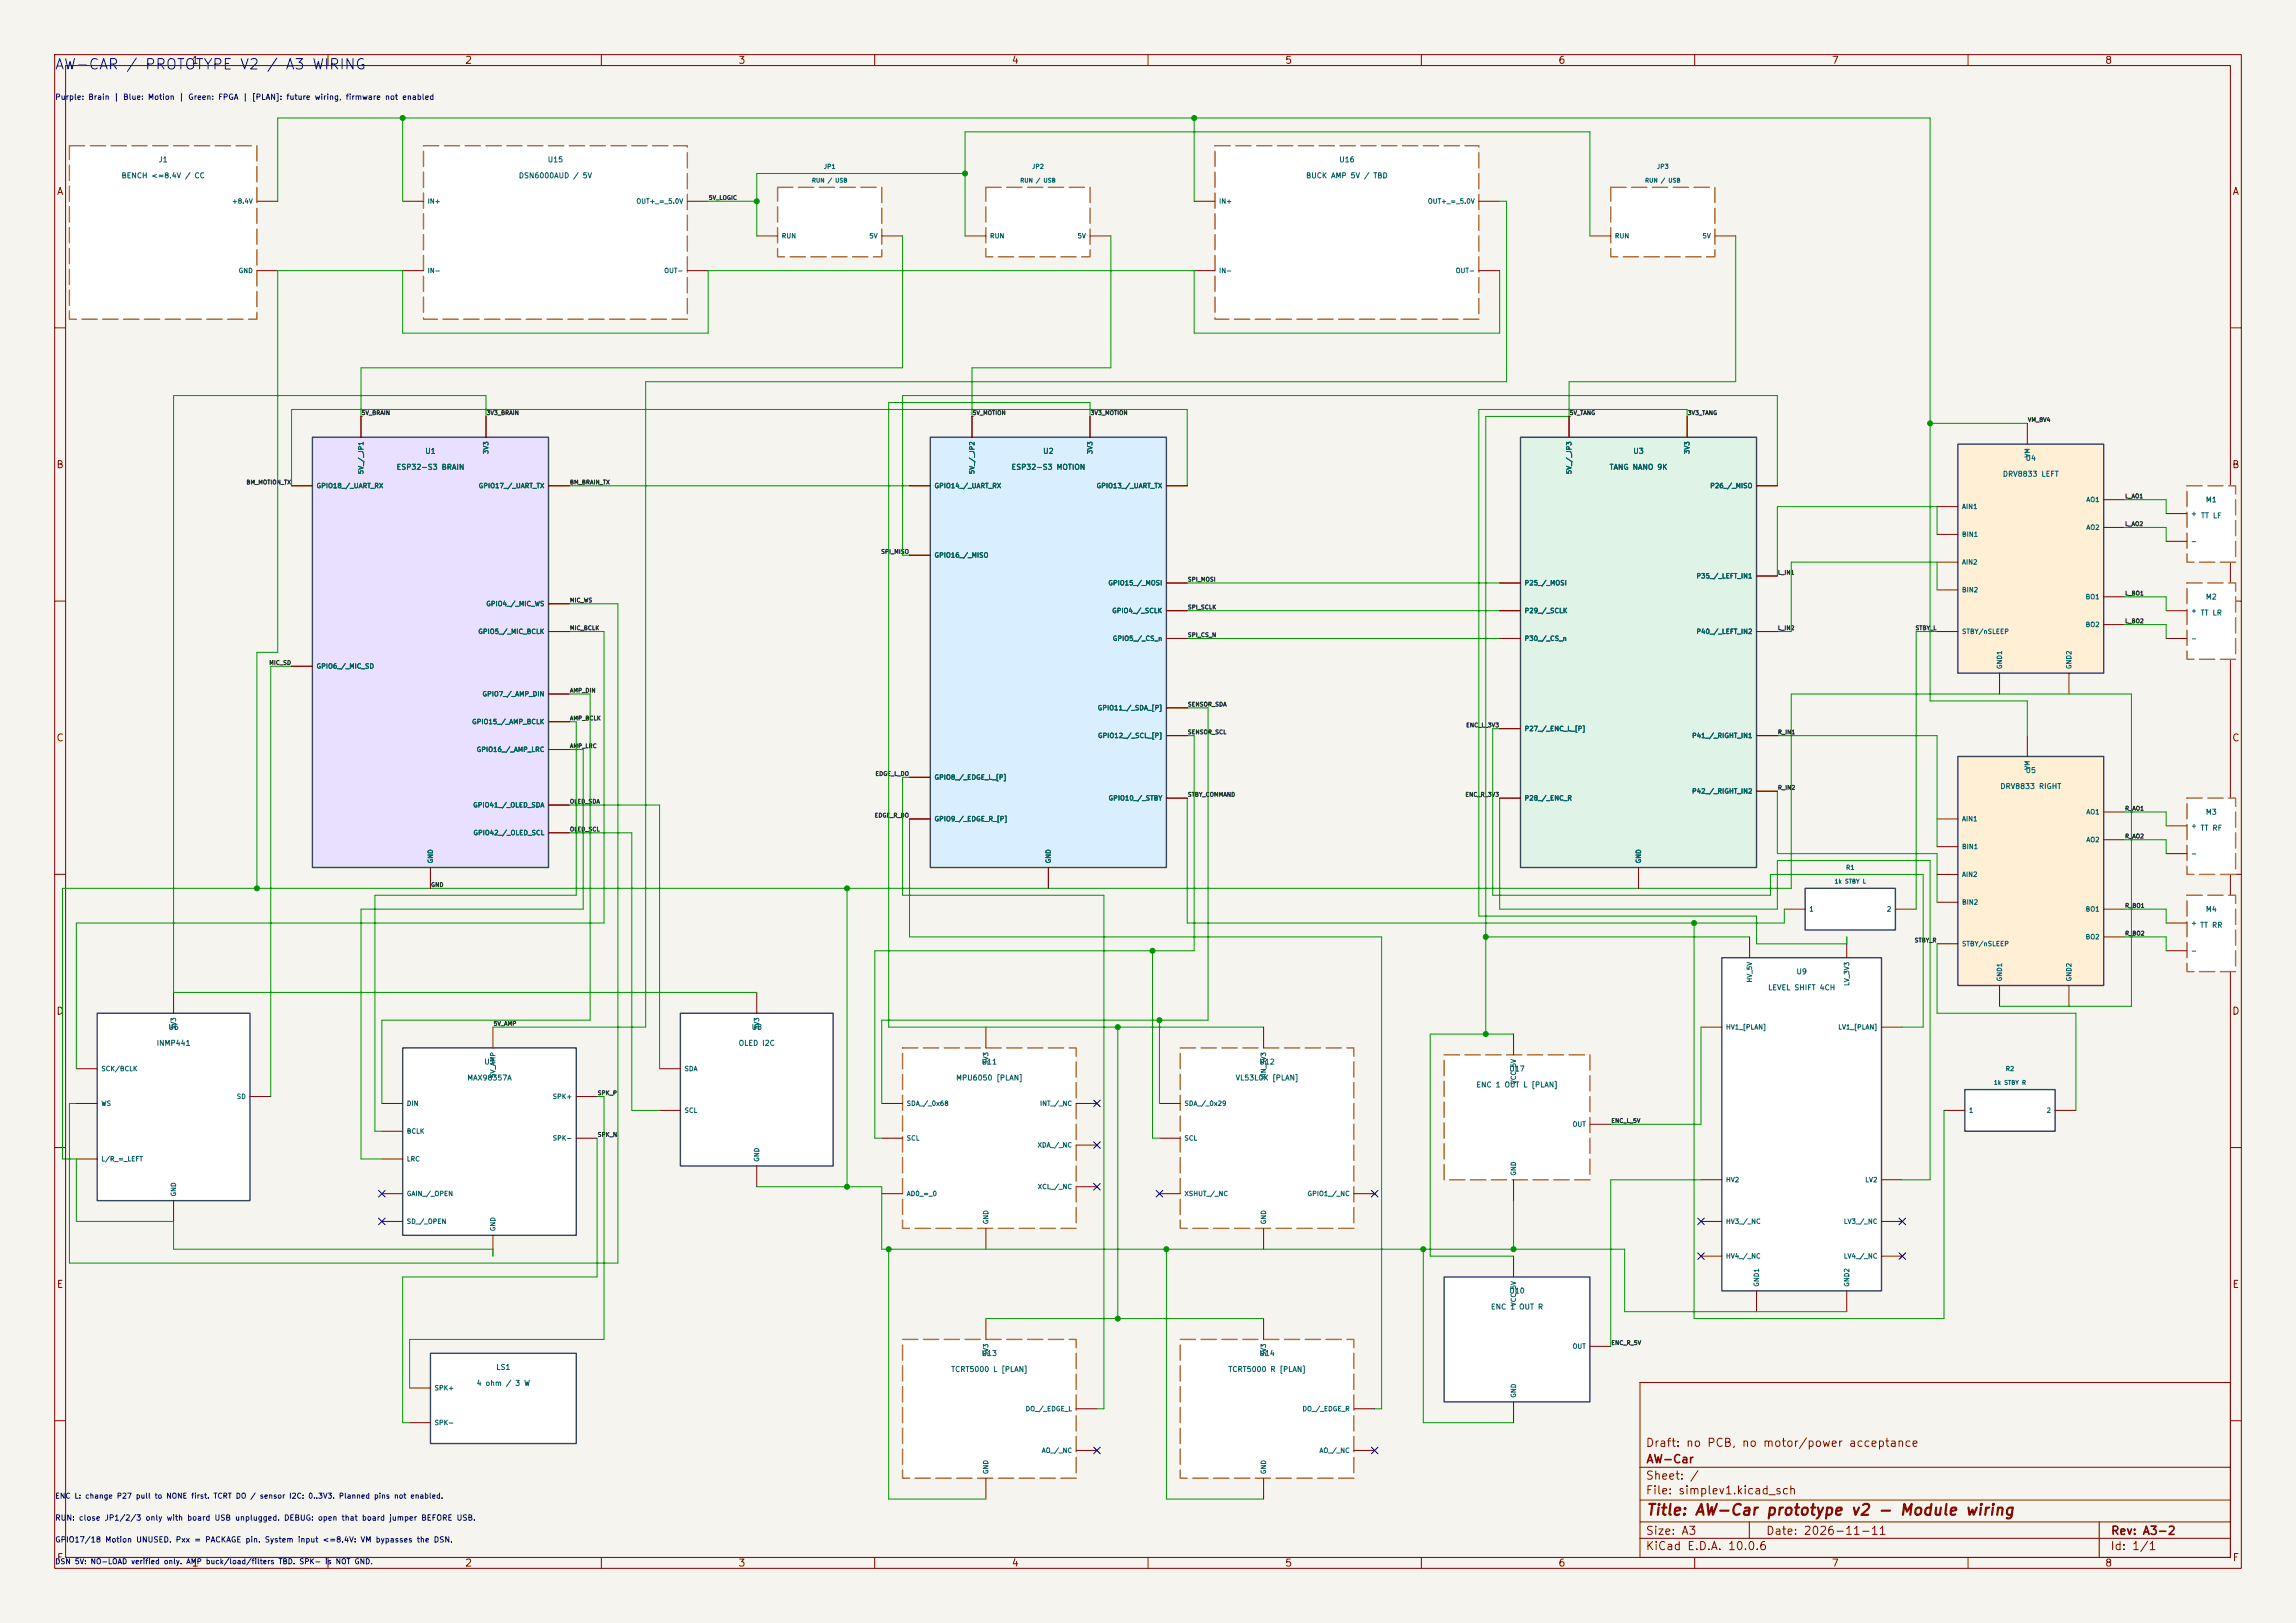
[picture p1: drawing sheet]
<svg xmlns="http://www.w3.org/2000/svg" width="420mm" height="297mm" viewBox="0 0 420 297" stroke-linecap="round" stroke-linejoin="round" font-family="sans-serif">
<defs><g id="words">
<text font-size="2" fill="#840000" x="301" y="277.8">Title: AW-Car prototype v2 - Module wiring</text>
<text font-size="1.9" fill="#0000c2" x="9.9" y="13.2">AW-CAR / PROTOTYPE V2 / A3 WIRING</text>
<g font-size="1.5" fill="#840000">
<text x="300.9" y="265.1">Draft: no PCB, no motor/power acceptance</text>
<text x="301" y="268.1">AW-Car</text>
<text x="300.9" y="273.8">File: simplev1.kicad_sch</text>
<text x="300.9" y="271.1">Sheet: /</text>
<text x="300.9" y="281.2">Size: A3</text>
<text x="322.9" y="281.2">Date: 2026-11-11</text>
<text x="386" y="281.2">Rev: A3-2</text>
<text x="300.9" y="284">KiCad E.D.A. 10.0.6</text>
<text x="385.9" y="284">Id: 1/1</text>
</g>
<g font-size="1.3" fill="#840000">
<text x="35" y="12">1</text>
<text x="85" y="12">2</text>
<text x="135" y="12">3</text>
<text x="185" y="12">4</text>
<text x="235" y="12">5</text>
<text x="285" y="12">6</text>
<text x="335" y="12">7</text>
<text x="385" y="12">8</text>
<text x="10.3" y="36">A</text>
<text x="408.3" y="36">A</text>
<text x="10.2" y="86">B</text>
<text x="408.2" y="86">B</text>
<text x="10.2" y="136">C</text>
<text x="408.2" y="136">C</text>
<text x="10.2" y="186">D</text>
<text x="408.2" y="186">D</text>
<text x="10.3" y="236">E</text>
<text x="408.3" y="236">E</text>
<text x="10.3" y="286">F</text>
<text x="35" y="287">1</text>
<text x="85" y="287">2</text>
<text x="135" y="287">3</text>
<text x="185" y="287">4</text>
<text x="235" y="287">5</text>
<text x="285" y="287">6</text>
<text x="335" y="287">7</text>
<text x="385" y="287">8</text>
<text x="408.3" y="286">F</text>
</g>
<g font-size="1" fill="#0000c2">
<text x="10" y="18.5">Purple: Brain | Blue: Motion | Green: FPGA | [PLAN]: future wiring, firmware not enabled</text>
<text x="10" y="274.5">ENC L: change P27 pull to NONE first. TCRT DO / sensor I2C: 0..3V3. Planned pins not enabled.</text>
<text x="10" y="278.5">RUN: close JP1/2/3 only with board USB unplugged. DEBUG: open that board jumper BEFORE USB.</text>
<text x="10" y="282.5">GPIO17/18 Motion UNUSED. Pxx = PACKAGE pin. System input &lt;=8.4V: VM bypasses the DSN.</text>
<text x="10" y="286.5">DSN 5V: NO-LOAD verified only. AMP buck/load/filters TBD. SPK- is NOT GND.</text>
</g>
<g font-size="1" fill="#006464">
<text x="28.9" y="29.9">J1</text>
<text x="100.1" y="29.9">U15</text>
<text x="244.9" y="29.9">U16</text>
<text x="22.1" y="32.8">BENCH &lt;=8.4V / CC</text>
<text x="94.8" y="32.8">DSN6000AUD / 5V</text>
<text x="238.8" y="32.8">BUCK AMP 5V / TBD</text>
<text x="77.7" y="83.3">U1</text>
<text x="190.7" y="83.3">U2</text>
<text x="298.7" y="83.3">U3</text>
<text x="72.4" y="86.2">ESP32-S3 BRAIN</text>
<text x="184.9" y="86.2">ESP32-S3 MOTION</text>
<text x="294.3" y="86.2">TANG NANO 9K</text>
<text x="366.3" y="87.5">DRV8833 LEFT</text>
<text x="370.4" y="84.5">U4</text>
<text x="402.5" y="95.1">TT LF</text>
<text x="403.4" y="92.2">M1</text>
<text x="402.5" y="112.9">TT LR</text>
<text x="403.4" y="109.9">M2</text>
<text x="370.4" y="141.7">U5</text>
<text x="365.8" y="144.6">DRV8833 RIGHT</text>
<text x="403.4" y="149.3">M3</text>
<text x="402.4" y="152.2">TT RF</text>
<text x="403.4" y="167.1">M4</text>
<text x="402.4" y="170">TT RR</text>
<text x="328.5" y="178.5">U9</text>
<text x="323.3" y="181.4">LEVEL SHIFT 4CH</text>
<text x="28.6" y="191.6">INMP441</text>
<text x="30.7" y="188.7">U6</text>
<text x="135" y="191.6">OLED I2C</text>
<text x="137.4" y="188.7">U8</text>
<text x="85.4" y="197.9">MAX98357A</text>
<text x="88.5" y="195">U7</text>
<text x="174.8" y="197.9">MPU6050 [PLAN]</text>
<text x="179.5" y="195">U11</text>
<text x="225.9" y="197.9">VL53L0X [PLAN]</text>
<text x="230.3" y="195">U12</text>
<text x="276" y="196.3">U17</text>
<text x="270" y="199.2">ENC 1 OUT L [PLAN]</text>
<text x="272.6" y="239.9">ENC 1 OUT R</text>
<text x="276" y="236.9">U10</text>
<text x="90.7" y="250.9">LS1</text>
<text x="173.9" y="251.3">TCRT5000 L [PLAN]</text>
<text x="179.5" y="248.4">U13</text>
<text x="224.6" y="251.3">TCRT5000 R [PLAN]</text>
<text x="230.3" y="248.4">U14</text>
<text x="87.1" y="253.8">4 ohm / 3 W</text>
</g>
<g font-size=".9" fill="#006464">
<text x="42.3" y="37.5">+8.4V</text>
<text x="78.1" y="37.5">IN+</text>
<text x="116.3" y="37.5">OUT+_=_5.0V</text>
<text x="222.9" y="37.5">IN+</text>
<text x="261.1" y="37.5">OUT+_=_5.0V</text>
<text x="142.9" y="43.8">RUN</text>
<text x="158.9" y="43.8">5V</text>
<text x="181" y="43.8">RUN</text>
<text x="197" y="43.8">5V</text>
<text x="295.3" y="43.8">RUN</text>
<text x="311.3" y="43.8">5V</text>
<text x="43.6" y="50.2">GND</text>
<text x="78.1" y="50.2">IN-</text>
<text x="121.4" y="50.2">OUT-</text>
<text x="222.9" y="50.2">IN-</text>
<text x="266.2" y="50.2">OUT-</text>
<text x="89.5" y="83.2" transform="rotate(-90 89.5 83.2)">3V3</text>
<text x="200" y="83.2" transform="rotate(-90 200 83.2)">3V3</text>
<text x="309.3" y="83.2" transform="rotate(-90 309.3 83.2)">3V3</text>
<text x="371.5" y="83.8" transform="rotate(-90 371.5 83.8)">VM</text>
<text x="57.8" y="89.5">GPIO18_/_UART_RX</text>
<text x="66.7" y="86.9" transform="rotate(-90 66.7 86.9)">5V_/_JP1</text>
<text x="87.5" y="89.5">GPIO17_/_UART_TX</text>
<text x="170.8" y="89.5">GPIO14_/_UART_RX</text>
<text x="178.4" y="86.9" transform="rotate(-90 178.4 86.9)">5V_/_JP2</text>
<text x="200.5" y="89.5">GPIO13_/_UART_TX</text>
<text x="287.7" y="86.9" transform="rotate(-90 287.7 86.9)">5V_/_JP3</text>
<text x="312.7" y="89.5">P26_/_MISO</text>
<text x="358.8" y="93.4">AIN1</text>
<text x="381.5" y="92.1">AO1</text>
<text x="400.7" y="94.6">+</text>
<text x="358.8" y="98.4">BIN1</text>
<text x="381.5" y="97.2">AO2</text>
<text x="400.7" y="99.7">-</text>
<text x="170.8" y="102.2">GPIO16_/_MISO</text>
<text x="202.6" y="107.3">GPIO15_/_MOSI</text>
<text x="278.8" y="107.3">P25_/_MOSI</text>
<text x="310.2" y="106.1">P35_/_LEFT_IN1</text>
<text x="358.8" y="103.5">AIN2</text>
<text x="88.8" y="111.1">GPIO4_/_MIC_WS</text>
<text x="203.3" y="112.4">GPIO4_/_SCLK</text>
<text x="278.8" y="112.4">P29_/_SCLK</text>
<text x="358.8" y="108.6">BIN2</text>
<text x="381.4" y="109.9">BO1</text>
<text x="400.7" y="112.4">+</text>
<text x="87.4" y="116.2">GPIO5_/_MIC_BCLK</text>
<text x="203.5" y="117.5">GPIO5_/_CS_n</text>
<text x="278.8" y="117.5">P30_/_CS_n</text>
<text x="310.2" y="116.2">P40_/_LEFT_IN2</text>
<text x="358.8" y="116.2">STBY/nSLEEP</text>
<text x="381.4" y="114.9">BO2</text>
<text x="400.7" y="117.5">-</text>
<text x="57.8" y="122.6">GPIO6_/_MIC_SD</text>
<text x="366.4" y="122.5" transform="rotate(-90 366.4 122.5)">GND1</text>
<text x="379.1" y="122.5" transform="rotate(-90 379.1 122.5)">GND2</text>
<text x="88.2" y="127.6">GPIO7_/_AMP_DIN</text>
<text x="200.7" y="130.2">GPIO11_/_SDA_[P]</text>
<text x="86.3" y="132.7">GPIO15_/_AMP_BCLK</text>
<text x="87.1" y="137.8">GPIO16_/_AMP_LRC</text>
<text x="200.7" y="135.3">GPIO12_/_SCL_[P]</text>
<text x="278.8" y="134">P27_/_ENC_L_[P]</text>
<text x="309.4" y="135.3">P41_/_RIGHT_IN1</text>
<text x="170.8" y="142.9">GPIO8_/_EDGE_L_[P]</text>
<text x="371.5" y="141" transform="rotate(-90 371.5 141)">VM</text>
<text x="86.5" y="148">GPIO41_/_OLED_SDA</text>
<text x="202.7" y="146.7">GPIO10_/_STBY</text>
<text x="278.8" y="146.7">P28_/_ENC_R</text>
<text x="309.4" y="145.4">P42_/_RIGHT_IN2</text>
<text x="381.5" y="149.2">AO1</text>
<text x="86.5" y="153">GPIO42_/_OLED_SCL</text>
<text x="170.8" y="150.5">GPIO9_/_EDGE_R_[P]</text>
<text x="358.8" y="150.5">AIN1</text>
<text x="358.8" y="155.6">BIN1</text>
<text x="381.5" y="154.3">AO2</text>
<text x="400.7" y="151.8">+</text>
<text x="79.4" y="158.1" transform="rotate(-90 79.4 158.1)">GND</text>
<text x="192.4" y="158.1" transform="rotate(-90 192.4 158.1)">GND</text>
<text x="300.4" y="158.1" transform="rotate(-90 300.4 158.1)">GND</text>
<text x="358.8" y="160.7">AIN2</text>
<text x="400.7" y="156.9">-</text>
<text x="330.9" y="167">1</text>
<text x="345.1" y="167">2</text>
<text x="358.8" y="165.7">BIN2</text>
<text x="381.4" y="167">BO1</text>
<text x="358.8" y="173.4">STBY/nSLEEP</text>
<text x="381.4" y="172.1">BO2</text>
<text x="400.7" y="169.6">+</text>
<text x="320.7" y="179.9" transform="rotate(-90 320.7 179.9)">HV_5V</text>
<text x="366.4" y="179.7" transform="rotate(-90 366.4 179.7)">GND1</text>
<text x="379.1" y="179.7" transform="rotate(-90 379.1 179.7)">GND2</text>
<text x="400.7" y="174.6">-</text>
<text x="338.5" y="180.5" transform="rotate(-90 338.5 180.5)">LV_3V3</text>
<text x="32.4" y="188.6" transform="rotate(-90 32.4 188.6)">3V3</text>
<text x="139.1" y="188.6" transform="rotate(-90 139.1 188.6)">3V3</text>
<text x="315.6" y="188.6">HV1_[PLAN]</text>
<text x="336.2" y="188.6">LV1_[PLAN]</text>
<text x="18.4" y="196.2">SCK/BCLK</text>
<text x="90.8" y="197.3" transform="rotate(-90 90.8 197.3)">5V_AMP</text>
<text x="125.1" y="196.2">SDA</text>
<text x="181" y="195" transform="rotate(-90 181 195)">3V3</text>
<text x="231.8" y="197.6" transform="rotate(-90 231.8 197.6)">VIN_3V3</text>
<text x="18.4" y="202.6">WS</text>
<text x="43.2" y="201.3">SD</text>
<text x="74.3" y="202.6">DIN</text>
<text x="101" y="201.3">SPK+</text>
<text x="125.1" y="203.8">SCL</text>
<text x="165.8" y="202.6">SDA_/_0x68</text>
<text x="190.1" y="202.6">INT_/_NC</text>
<text x="216.6" y="202.6">SDA_/_0x29</text>
<text x="277.5" y="198.5" transform="rotate(-90 277.5 198.5)">VCC_5V</text>
<text x="360.1" y="203.8">1</text>
<text x="374.3" y="203.8">2</text>
<text x="74.3" y="207.7">BCLK</text>
<text x="101" y="208.9">SPK-</text>
<text x="165.8" y="208.9">SCL</text>
<text x="216.6" y="208.9">SCL</text>
<text x="287.6" y="206.4">OUT</text>
<text x="18.4" y="212.7">L/R_=_LEFT</text>
<text x="74.3" y="212.7">LRC</text>
<text x="139.1" y="212.7" transform="rotate(-90 139.1 212.7)">GND</text>
<text x="189.7" y="210.2">XDA_/_NC</text>
<text x="277.5" y="215.2" transform="rotate(-90 277.5 215.2)">GND</text>
<text x="32.4" y="219" transform="rotate(-90 32.4 219)">GND</text>
<text x="74.3" y="219.1">GAIN_/_OPEN</text>
<text x="165.8" y="219.1">AD0_=_0</text>
<text x="189.7" y="217.8">XCL_/_NC</text>
<text x="216.6" y="219.1">XSHUT_/_NC</text>
<text x="239.1" y="219.1">GPIO1_/_NC</text>
<text x="315.6" y="216.5">HV2</text>
<text x="341.1" y="216.5">LV2</text>
<text x="74.3" y="224.2">SD_/_OPEN</text>
<text x="90.8" y="225.4" transform="rotate(-90 90.8 225.4)">GND</text>
<text x="181" y="224.1" transform="rotate(-90 181 224.1)">GND</text>
<text x="231.8" y="224.1" transform="rotate(-90 231.8 224.1)">GND</text>
<text x="315.6" y="224.2">HV3_/_NC</text>
<text x="337.2" y="224.2">LV3_/_NC</text>
<text x="315.6" y="230.5">HV4_/_NC</text>
<text x="337.2" y="230.5">LV4_/_NC</text>
<text x="277.5" y="239.1" transform="rotate(-90 277.5 239.1)">VCC_5V</text>
<text x="322" y="235.6" transform="rotate(-90 322 235.6)">GND1</text>
<text x="338.5" y="235.6" transform="rotate(-90 338.5 235.6)">GND2</text>
<text x="181" y="248.3" transform="rotate(-90 181 248.3)">3V3</text>
<text x="231.8" y="248.3" transform="rotate(-90 231.8 248.3)">3V3</text>
<text x="287.6" y="247">OUT</text>
<text x="79.4" y="254.6">SPK+</text>
<text x="277.5" y="255.9" transform="rotate(-90 277.5 255.9)">GND</text>
<text x="79.4" y="261">SPK-</text>
<text x="187.5" y="258.5">DO_/_EDGE_L</text>
<text x="238.2" y="258.5">DO_/_EDGE_R</text>
<text x="181" y="269.8" transform="rotate(-90 181 269.8)">GND</text>
<text x="190.5" y="266.1">AO_/_NC</text>
<text x="231.8" y="269.8" transform="rotate(-90 231.8 269.8)">GND</text>
<text x="241.3" y="266.1">AO_/_NC</text>
</g>
<g font-size=".8" fill="#006464">
<text x="148.4" y="33.6">RUN / USB</text>
<text x="150.6" y="31.1">JP1</text>
<text x="186.5" y="33.6">RUN / USB</text>
<text x="188.7" y="31.1">JP2</text>
<text x="300.8" y="33.6">RUN / USB</text>
<text x="303" y="31.1">JP3</text>
<text x="335.5" y="161.9">1k STBY L</text>
<text x="337.6" y="159.4">R1</text>
<text x="366.8" y="196.2">R2</text>
<text x="364.6" y="198.7">1k STBY R</text>
</g>
<g font-size=".8" fill="#0f0f0f">
<text x="129.6" y="36.8">5V_LOGIC</text>
<text x="66.1" y="76.1">5V_BRAIN</text>
<text x="88.9" y="76.1">3V3_BRAIN</text>
<text x="177.8" y="76.1">5V_MOTION</text>
<text x="199.4" y="76.1">3V3_MOTION</text>
<text x="287" y="76.1">5V_TANG</text>
<text x="308.6" y="76.1">3V3_TANG</text>
<text x="370.9" y="77.4">VM_8V4</text>
<text x="45" y="88.8">BM_MOTION_TX</text>
<text x="104.2" y="88.8">BM_BRAIN_TX</text>
<text x="388.6" y="91.4">L_AO1</text>
<text x="161.1" y="101.5">SPI_MISO</text>
<text x="388.6" y="96.4">L_AO2</text>
<text x="217.2" y="106.6">SPI_MOSI</text>
<text x="325.1" y="105.3">L_IN1</text>
<text x="104.2" y="110.4">MIC_WS</text>
<text x="217.2" y="111.7">SPI_SCLK</text>
<text x="388.6" y="109.1">L_BO1</text>
<text x="104.2" y="115.5">MIC_BCLK</text>
<text x="217.2" y="116.8">SPI_CS_N</text>
<text x="325.1" y="115.5">L_IN2</text>
<text x="350.3" y="115.5">STBY_L</text>
<text x="388.6" y="114.2">L_BO2</text>
<text x="49.2" y="121.8">MIC_SD</text>
<text x="104.2" y="126.9">AMP_DIN</text>
<text x="217.2" y="129.5">SENSOR_SDA</text>
<text x="104.2" y="137.1">AMP_LRC</text>
<text x="104.2" y="132">AMP_BCLK</text>
<text x="217.2" y="134.5">SENSOR_SCL</text>
<text x="268.1" y="133.3">ENC_L_3V3</text>
<text x="325.1" y="134.5">R_IN1</text>
<text x="160.1" y="142.2">EDGE_L_DO</text>
<text x="104.2" y="147.2">OLED_SDA</text>
<text x="159.9" y="149.8">EDGE_R_DO</text>
<text x="217.2" y="146">STBY_COMMAND</text>
<text x="268" y="146">ENC_R_3V3</text>
<text x="325.1" y="144.7">R_IN2</text>
<text x="388.6" y="148.5">R_AO1</text>
<text x="104.2" y="152.3">OLED_SCL</text>
<text x="388.6" y="153.6">R_AO2</text>
<text x="78.8" y="162.5">GND</text>
<text x="388.6" y="166.3">R_BO1</text>
<text x="350.2" y="172.6">STBY_R</text>
<text x="388.6" y="171.4">R_BO2</text>
<text x="90.2" y="187.9">5V_AMP</text>
<text x="109.2" y="200.6">SPK_P</text>
<text x="109.2" y="208.2">SPK_N</text>
<text x="294.7" y="205.7">ENC_L_5V</text>
<text x="294.7" y="246.3">ENC_R_5V</text>
</g>
</g></defs>
<path d="M0 0h420v297h-420z" fill="#f5f4ef" stroke="#f5f4ef" stroke-width=".18"/>
<g fill="none" stroke="#840000" stroke-width=".18">
<path d="M10 10h400v277h-400zM12 12h396v273h-396zM60 10v2M110 10v2M160 10v2M210 10v2M260 10v2M310 10v2M360 10v2M10 60h2M408 60h2M10 110h2"/>
<path d="M408 110h2M10 160h2M408 160h2M10 210h2M408 210h2M300 253h108v32h-108zM10 260h2M300 278.5h108M300 274.5h108M300 268.5h108M320 278.5v3M384 278.5v6.5"/>
<path d="M408 260h2M60 285v2M110 285v2M160 285v2M210 285v2M260 285v2M300 281.5h108M310 285v2M360 285v2"/>
</g>
<path d="M359.4 199.4h16.5v7.6h-16.5z" fill="#fff"/>
<path d="M359.4 199.4h16.5v7.6h-16.5z" fill="none" stroke="#374655" stroke-width=".25"/>
<path d="M355.6 203.2h3.8M375.9 203.2h3.8" fill="none" stroke="#840000" stroke-width=".18"/>
<path d="M315 175.3h29.2v60.9h-29.2z" fill="#fff"/>
<path d="M315 175.3h29.2v60.9h-29.2z" fill="none" stroke="#374655" stroke-width=".25"/>
<path d="M320 171.5v3.8M337.8 171.5v3.8M311.1 188h3.9M344.2 188h3.8M311.1 215.9h3.9M344.2 215.9h3.8M311.1 223.5h3.9M311.1 229.9h3.9M321.3 236.2v3.8M337.8 236.2v3.8M344.2 223.5h3.8M344.2 229.9h3.8" fill="none" stroke="#840000" stroke-width=".18"/>
<path d="M222.2 26.7h48.3v31.7h-48.3z" fill="#fff"/>
<path d="M222.2 26.7h48.3v31.7h-48.3z" fill="none" stroke="#af731e" stroke-width=".25" stroke-dasharray="2.8 1"/>
<path d="M218.4 36.8h3.8M270.5 36.8h3.8M218.4 49.5h3.8M270.5 49.5h3.8" fill="none" stroke="#840000" stroke-width=".18"/>
<path d="M294.6 34.3h19.1v12.7h-19.1z" fill="#fff"/>
<path d="M294.6 34.3h19.1v12.7h-19.1z" fill="none" stroke="#af731e" stroke-width=".25" stroke-dasharray="2.8 1"/>
<path d="M290.8 43.2h3.8M313.7 43.2h3.8" fill="none" stroke="#840000" stroke-width=".18"/>
<path d="M358.1 138.4h26.7v41.9h-26.7z" fill="#fff0d5"/>
<path d="M358.1 138.4h26.7v41.9h-26.7z" fill="none" stroke="#374655" stroke-width=".25"/>
<path d="M370.8 134.6v3.8M354.3 149.9h3.8M354.3 154.9h3.8M384.8 148.6h3.8M384.8 153.7h3.8M354.3 160h3.8M354.3 165.1h3.8M354.3 172.7h3.8M384.8 166.4h3.8M384.8 171.5h3.8M365.8 180.3v3.9M378.5 180.3v3.9" fill="none" stroke="#840000" stroke-width=".18"/>
<path d="M400 88.9h8.9v14h-8.9z" fill="#fff"/>
<path d="M400 88.9h8.9v14h-8.9z" fill="none" stroke="#af731e" stroke-width=".25" stroke-dasharray="2.8 1"/>
<path d="M396.2 94h3.8M396.2 99.1h3.8" fill="none" stroke="#840000" stroke-width=".18"/>
<path d="M400 163.8h8.9v14h-8.9z" fill="#fff"/>
<path d="M400 163.8h8.9v14h-8.9z" fill="none" stroke="#af731e" stroke-width=".25" stroke-dasharray="2.8 1"/>
<path d="M396.2 168.9h3.8M396.2 174h3.8" fill="none" stroke="#840000" stroke-width=".18"/>
<path d="M400 146.1h8.9v13.9h-8.9z" fill="#fff"/>
<path d="M400 146.1h8.9v13.9h-8.9z" fill="none" stroke="#af731e" stroke-width=".25" stroke-dasharray="2.8 1"/>
<path d="M396.2 151.1h3.8M396.2 156.2h3.8" fill="none" stroke="#840000" stroke-width=".18"/>
<path d="M400 106.7h8.9v14h-8.9z" fill="#fff"/>
<path d="M400 106.7h8.9v14h-8.9z" fill="none" stroke="#af731e" stroke-width=".25" stroke-dasharray="2.8 1"/>
<path d="M396.2 111.8h3.8M396.2 116.8h3.8" fill="none" stroke="#840000" stroke-width=".18"/>
<path d="M264.2 193h26.6v22.9h-26.6z" fill="#fff"/>
<path d="M264.2 193h26.6v22.9h-26.6z" fill="none" stroke="#af731e" stroke-width=".25" stroke-dasharray="2.8 1"/>
<path d="M177.8 76.2h.1M287 76.2h.1M276.9 189.2v3.8M276.9 215.9v3.8M290.8 205.7h3.8" fill="none" stroke="#840000" stroke-width=".18"/>
<path d="M215.9 245.1h31.7v25.4h-31.7z" fill="#fff"/>
<path d="M215.9 245.1h31.7v25.4h-31.7z" fill="none" stroke="#af731e" stroke-width=".25" stroke-dasharray="2.8 1"/>
<path d="M231.1 241.3v3.8M247.6 257.8h3.9M231.1 270.5v3.8M247.6 265.4h3.9" fill="none" stroke="#840000" stroke-width=".18"/>
<path d="M215.9 191.8h31.7v33h-31.7z" fill="#fff"/>
<path d="M215.9 191.8h31.7v33h-31.7z" fill="none" stroke="#af731e" stroke-width=".25" stroke-dasharray="2.8 1"/>
<path d="M231.1 188v3.8M212.1 218.4h3.8M212.1 208.3h3.8M212.1 201.9h3.8M247.6 218.4h3.9M231.1 224.8v3.8" fill="none" stroke="#840000" stroke-width=".18"/>
<path d="M358.1 81.3h26.7v41.9h-26.7z" fill="#fff0d5"/>
<path d="M358.1 81.3h26.7v41.9h-26.7z" fill="none" stroke="#374655" stroke-width=".25"/>
<path d="M370.8 77.5v3.8M354.3 92.7h3.8M354.3 97.8h3.8M384.8 91.4h3.8M384.8 96.5h3.8M354.3 102.9h3.8M354.3 108h3.8M354.3 115.6h3.8M384.8 109.2h3.8M384.8 114.3h3.8M365.8 123.2v3.8M378.5 123.2v3.8" fill="none" stroke="#840000" stroke-width=".18"/>
<path d="M264.2 233.7h26.6v22.8h-26.6z" fill="#fff"/>
<path d="M264.2 233.7h26.6v22.8h-26.6z" fill="none" stroke="#374655" stroke-width=".25"/>
<path d="M276.9 229.9v3.8M276.9 256.5v3.8M290.8 246.4h3.8" fill="none" stroke="#840000" stroke-width=".18"/>
<path d="M278.1 80h43.2v78.8h-43.2z" fill="#dff4e7"/>
<path d="M278.1 80h43.2v78.8h-43.2z" fill="none" stroke="#374655" stroke-width=".25"/>
<g fill="none" stroke="#840000" stroke-width=".18">
<path d="M287 76.2v3.8M308.6 76.2v3.8M321.3 88.9h3.8M274.3 106.7h3.8M274.3 111.8h3.8M274.3 116.8h3.8M321.3 105.4h3.8M321.3 115.6h3.8M274.3 133.4h3.8M321.3 134.6h3.8M274.3 146.1h3.8M299.7 158.8v3.8"/>
<path d="M321.3 144.8h3.8"/>
</g>
<path d="M330.2 162.6h16.5v7.6h-16.5z" fill="#fff"/>
<path d="M330.2 162.6h16.5v7.6h-16.5z" fill="none" stroke="#374655" stroke-width=".25"/>
<path d="M326.4 166.4h3.8M346.7 166.4h3.8" fill="none" stroke="#840000" stroke-width=".18"/>
<path d="M170.2 80h43.2v78.8h-43.2z" fill="#d9efff"/>
<path d="M170.2 80h43.2v78.8h-43.2z" fill="none" stroke="#374655" stroke-width=".25"/>
<g fill="none" stroke="#840000" stroke-width=".18">
<path d="M177.8 76.2v3.8M199.4 76.2v3.8M166.4 88.9h3.8M213.4 88.9h3.8M166.4 101.6h3.8M213.4 111.8h3.8M213.4 116.8h3.8M213.4 106.7h3.8M213.4 129.5h3.8M213.4 134.6h3.8M166.4 142.2h3.8M166.4 149.9h3.8"/>
<path d="M191.8 158.8v3.8M213.4 146.1h3.8"/>
</g>
<path d="M78.7 247.6h26.7v16.6h-26.7z" fill="#fff"/>
<path d="M78.7 247.6h26.7v16.6h-26.7z" fill="none" stroke="#374655" stroke-width=".25"/>
<path d="M74.9 254h3.8M74.9 260.3h3.8" fill="none" stroke="#840000" stroke-width=".18"/>
<path d="M17.8 185.4h27.9v34.3h-27.9z" fill="#fff"/>
<path d="M17.8 185.4h27.9v34.3h-27.9z" fill="none" stroke="#374655" stroke-width=".25"/>
<path d="M14 195.6h3.8M31.7 181.6v3.8M14 212.1h3.8M14 201.9h3.8M31.7 219.7v3.8M45.7 200.7h3.8" fill="none" stroke="#840000" stroke-width=".18"/>
<path d="M73.7 191.8h31.7v34.3h-31.7z" fill="#fff"/>
<path d="M73.7 191.8h31.7v34.3h-31.7z" fill="none" stroke="#374655" stroke-width=".25"/>
<path d="M66 76.2h.1M90.2 188v3.8M69.8 207h3.9M69.8 201.9h3.9M69.8 218.4h3.9M69.8 212.1h3.9M105.4 200.7h3.8M105.4 208.3h3.8M69.8 223.5h3.9M90.2 226.1v3.8" fill="none" stroke="#840000" stroke-width=".18"/>
<path d="M77.5 26.7h48.2v31.7h-48.2z" fill="#fff"/>
<path d="M77.5 26.7h48.2v31.7h-48.2z" fill="none" stroke="#af731e" stroke-width=".25" stroke-dasharray="2.8 1"/>
<path d="M73.7 36.8h3.8M125.7 36.8h3.8M73.7 49.5h3.8M125.7 49.5h3.8" fill="none" stroke="#840000" stroke-width=".18"/>
<path d="M142.2 34.3h19.1v12.7h-19.1z" fill="#fff"/>
<path d="M142.2 34.3h19.1v12.7h-19.1z" fill="none" stroke="#af731e" stroke-width=".25" stroke-dasharray="2.8 1"/>
<path d="M138.4 43.2h3.8M161.3 43.2h3.8" fill="none" stroke="#840000" stroke-width=".18"/>
<path d="M180.3 34.3h19.1v12.7h-19.1z" fill="#fff"/>
<path d="M180.3 34.3h19.1v12.7h-19.1z" fill="none" stroke="#af731e" stroke-width=".25" stroke-dasharray="2.8 1"/>
<path d="M176.5 43.2h3.8M199.4 43.2h3.8" fill="none" stroke="#840000" stroke-width=".18"/>
<path d="M57.1 80h43.2v78.8h-43.2z" fill="#e9dfff"/>
<path d="M57.1 80h43.2v78.8h-43.2z" fill="none" stroke="#374655" stroke-width=".25"/>
<g fill="none" stroke="#840000" stroke-width=".18">
<path d="M66 76.2v3.8M88.9 76.2v3.8M53.3 88.9h3.8M100.3 88.9h3.8M100.3 110.5h3.8M100.3 115.6h3.8M53.3 121.9h3.8M100.3 127h3.8M100.3 132.1h3.8M100.3 137.2h3.8M78.7 158.8v3.8M100.3 147.3h3.8"/>
<path d="M100.3 152.4h3.8"/>
</g>
<path d="M12.7 26.7h34.3v31.7h-34.3z" fill="#fff"/>
<path d="M12.7 26.7h34.3v31.7h-34.3z" fill="none" stroke="#af731e" stroke-width=".25" stroke-dasharray="2.8 1"/>
<path d="M47 36.8h3.8M47 49.5h3.8" fill="none" stroke="#840000" stroke-width=".18"/>
<path d="M124.5 185.4h27.9v28h-27.9z" fill="#fff"/>
<path d="M124.5 185.4h27.9v28h-27.9z" fill="none" stroke="#374655" stroke-width=".25"/>
<path d="M120.6 195.6h3.9M138.4 181.6v3.8M120.6 203.2h3.9M138.4 213.4v3.8" fill="none" stroke="#840000" stroke-width=".18"/>
<path d="M165.1 245.1h31.7v25.4h-31.7z" fill="#fff"/>
<path d="M165.1 245.1h31.7v25.4h-31.7z" fill="none" stroke="#af731e" stroke-width=".25" stroke-dasharray="2.8 1"/>
<path d="M180.3 241.3v3.8M196.8 257.8h3.9M180.3 270.5v3.8M196.8 265.4h3.9" fill="none" stroke="#840000" stroke-width=".18"/>
<path d="M165.1 191.8h31.7v33h-31.7z" fill="#fff"/>
<path d="M165.1 191.8h31.7v33h-31.7z" fill="none" stroke="#af731e" stroke-width=".25" stroke-dasharray="2.8 1"/>
<g fill="none" stroke="#840000" stroke-width=".18">
<path d="M66 76.2h.1M66 76.2v3.8M88.9 76.2v3.8M177.8 76.2h.1M177.8 76.2v3.8M199.4 76.2v3.8M287 76.2h.1M287 76.2v3.8M308.6 76.2v3.8M53.3 88.9h3.8M100.3 88.9h3.8M166.4 88.9h3.8"/>
<path d="M213.4 88.9h3.8M321.3 88.9h3.8M100.3 115.6h3.8M100.3 110.5h3.8M166.4 101.6h3.8M213.4 106.7h3.8M213.4 111.8h3.8M213.4 116.8h3.8M274.3 106.7h3.8M274.3 111.8h3.8M274.3 116.8h3.8M321.3 105.4h3.8"/>
<path d="M321.3 115.6h3.8M53.3 121.9h3.8M100.3 127h3.8M100.3 132.1h3.8M100.3 137.2h3.8M213.4 134.6h3.8M213.4 129.5h3.8M274.3 133.4h3.8M321.3 134.6h3.8M78.7 158.8v3.8M100.3 147.3h3.8M100.3 152.4h3.8"/>
<path d="M166.4 142.2h3.8M166.4 149.9h3.8M191.8 158.8v3.8M213.4 146.1h3.8M274.3 146.1h3.8M299.7 158.8v3.8M321.3 144.8h3.8M180.3 188v3.8M161.3 218.4h3.8M161.3 201.9h3.8M161.3 208.3h3.8M196.8 201.9h3.9"/>
<path d="M196.8 217.2h3.9M196.8 209.6h3.9M180.3 224.8v3.8"/>
</g>
<g fill="none" stroke="#009600" stroke-width=".18">
<path d="M50.8 36.8v-15.2h302.3v106.7h17.7v6.3M73.7 21.6v15.2M129.5 36.8h8.9M176.5 31.8h-38.1v11.4M218.4 24.1h.1M218.4 21.6v15.2M274.3 36.8h1.3v33.1h-157.5v118.1h-27.9M165.1 49.5h.1M165.1 43.2v24.1h-99.1v8.9M176.5 43.2v-19.1h114.3v19.1M203.2 49.5h.1M203.2 43.2v24.1h-25.4v8.9"/>
<path d="M274.3 49.5v11.5h-55.9v-11.5h-88.9v11.5h-55.8v-11.5h-22.9v69.9h-3.8v43.2M317.5 43.2v26.7h-30.5v6.3h-15.2v113M50.8 72.4h.1M66 74.9h.1M66 72.4h.1M88.9 74.9h.1M88.9 76.2v-3.8h-57.2v109.2h106.7M118.1 74.9h.1M162.6 74.9h.1M165.1 74.9h.1M165.1 73.7h.1M177.8 72.4h.1"/>
<path d="M177.8 69.9h.1M177.8 74.9h.1M177.8 73.7h.1M199.4 74.9h.1M199.4 76.2v-2.5h-36.8v114.3h68.5M287 74.9h.1M287 72.4h.1M308.6 76.2v-1.3h-38.1v92.7h50.8v5.1h16.5v-1.2M353.1 77.5h17.7M53.3 88.9v-14h163.9v14M104.1 88.9h62.3M118.1 88.9h.1"/>
<path d="M162.6 88.9h.1M165.1 88.9h.1M325.1 88.9v-16.5h-160v29.2h1.3M353.1 92.7h.1M354.3 97.8v-5.1h-29.2v12.7M388.6 91.4h7.6v2.6M388.6 96.5h7.6v2.6M104.1 115.6h6.4v53.3h-96.5v26.7M104.1 110.5h8.9v120.6h-100.3v-29.2h1.3M217.2 116.8h57.1M217.2 106.7h57.1M217.2 111.8h57.1"/>
<path d="M270.5 116.8h.1M270.5 106.7h.1M270.5 111.8h.1M271.8 116.8h.1M271.8 106.7h.1M271.8 111.8h.1M353.1 115.6h.1M353.1 102.9h.1M354.3 108v-5.1h-26.6v12.7h-2.6M354.3 115.6h-3.8v50.8M388.6 109.2h7.6v2.6M388.6 114.3h7.6v2.5"/>
<path d="M53.3 121.9h-3.8v78.8M104.1 127h3.8v59.7h-38.1v15.2M104.1 132.1h1.3v31.7h-36.8v43.2h1.2M104.1 137.2h2.6v29.2h-40.7v45.7h3.8M105.4 137.2h.1M217.2 134.6h1.2v39.4h-58.4v34.3h1.3M217.2 129.5h3.8v57.2h-59.7v15.2M274.3 133.4h-1.3v30.4h50.8v-3.8h28v28h-3.8M325.1 134.6h29.2v20.3M327.7 134.6h.1M350.5 134.6h.1M350.5 127h.1"/>
<path d="M353.1 127h.1M104.1 152.4h11.5v50.8h5M104.1 147.3h16.5v48.3M105.4 152.4h.1M105.4 147.3h.1M106.7 152.4h.1M106.7 147.3h.1M107.9 152.4h.1M107.9 147.3h.1M110.5 152.4h.1M110.5 147.3h.1M113 152.4h.1"/>
<path d="M113 147.3h.1M118.1 147.3h.1M166.4 142.2h-1.3v21.6h36.8v94h-1.2M166.4 149.9v21.6h86.3v86.3h-1.2M217.2 146.1v22.8h109.2v-2.5M274.3 146.1v20.3h50.8v-8.9h28v58.4h-5.1M325.1 144.8v11.4h29.2v8.9M327.7 157.5h.1M327.7 156.2h.1M350.5 157.5h.1M350.5 156.2h.1M388.6 148.6h7.6v2.5"/>
<path d="M388.6 153.7h7.6v2.5M389.9 148.6h.1M389.9 153.7h.1M31.7 162.6h.1M31.7 168.9h.1M49.5 162.6h.1M49.5 168.9h.1M66 168.9h.1M68.6 166.4h.1M68.6 168.9h.1M105.4 162.6h.1M106.7 162.6h.1"/>
<path d="M107.9 168.9h.1M107.9 162.6h.1M110.5 162.6h.1M113 162.6h.1M115.6 162.6h.1M118.1 162.6h.1M120.6 162.6h.1M154.9 162.6v54.6M162.6 174h.1M162.6 162.6h.1M165.1 162.6h.1M166.4 163.8h.1"/>
<path d="M166.4 162.6h.1M201.9 171.5h.1M201.9 174h.1M210.8 174v34.3h1.3M217.2 162.6h.1M218.4 171.5h.1M218.4 168.9h.1M218.4 162.6h.1M221 171.5h.1M221 168.9h.1M221 162.6h.1M270.5 162.6h.1"/>
<path d="M271.8 167.6h.1M271.8 168.9h.1M271.8 162.6h.1M271.8 171.5h48.2M273 162.6h.1M274.3 162.6h.1M274.3 163.8h.1M309.9 171.5h.1M309.9 168.9v72.4h45.7v-38.1M321.3 168.9h.1M323.8 162.6h.1M325.1 160h.1"/>
<path d="M325.1 162.6h.1M327.7 160h.1M350.5 160h.1M354.3 172.7v12.7h25.4v17.8M388.6 166.4h7.6v2.5M388.6 171.5h7.6v2.5M389.9 166.4h.1M389.9 171.5h.1M49.5 181.6h.1M66 181.6h.1M68.6 181.6h.1M107.9 181.6h.1"/>
<path d="M113 188h.1M113 181.6h.1M115.6 188h.1M115.6 181.6h.1M118.1 181.6h.1M120.6 181.6h.1M162.6 186.7h.1M201.9 186.7h.1M201.9 188h.1M204.5 188v53.3M210.8 186.7h.1M210.8 188h.1"/>
<path d="M212.1 188h.1M212.1 186.7v15.2M276.9 189.2h-15.3v40.7h15.3M311.1 188v17.7h-16.5M365.8 184.2h24.1v-57.2h-62.2v35.6h-316.3v49.5h2.6v11.4h17.7v5.1h58.5v1.3M12.7 212.1h.1M109.2 208.3v25.4h-35.5v26.6h1.2M109.2 200.7h1.3v44.4h-35.6v8.9M138.4 217.2h22.9v11.4h135.9v11.4h40.6M276.9 219.7v8.9M309.9 205.7h.1M309.9 215.9h.1"/>
<path d="M311.1 215.9h-16.5v30.5M109.2 231.1h.1M110.5 231.1h.1M162.6 228.6v45.7h17.7M201.9 228.6h.1M204.5 228.6h.1M213.4 228.6v45.7h17.7M252.7 228.6h.1M260.3 228.6v31.7h16.6M261.6 228.6h.1M294.6 228.6h.1M180.3 241.3h50.8"/>
<path d="M201.9 241.3h.1M213.4 241.3h.1M309.9 240h.1"/>
</g>
<g fill="#009600" stroke="#009600" stroke-width=".18">
<circle cx="261.6" cy="228.6" r=".08"/>
<circle cx="201.9" cy="241.3" r=".08"/>
<circle cx="201.9" cy="228.6" r=".08"/>
<circle cx="204.5" cy="228.6" r=".08"/>
<circle cx="252.7" cy="228.6" r=".08"/>
<circle cx="389.9" cy="148.6" r=".08"/>
<circle cx="327.7" cy="134.6" r=".08"/>
<circle cx="350.5" cy="134.6" r=".08"/>
<circle cx="353.1" cy="115.6" r=".08"/>
<circle cx="166.4" cy="163.8" r=".08"/>
<circle cx="201.9" cy="171.5" r=".08"/>
<circle cx="218.4" cy="171.5" r=".08"/>
<circle cx="221" cy="171.5" r=".08"/>
<circle cx="271.8" cy="167.6" r=".08"/>
<circle cx="309.9" cy="171.5" r=".08"/>
<circle cx="287" cy="74.9" r=".08"/>
<circle cx="218.4" cy="168.9" r=".08"/>
<circle cx="221" cy="168.9" r=".08"/>
<circle cx="271.8" cy="168.9" r=".08"/>
<circle cx="217.2" cy="162.6" r=".08"/>
<circle cx="218.4" cy="162.6" r=".08"/>
<circle cx="221" cy="162.6" r=".08"/>
<circle cx="270.5" cy="162.6" r=".08"/>
<circle cx="271.8" cy="162.6" r=".08"/>
<circle cx="273.1" cy="162.6" r=".08"/>
<circle cx="274.3" cy="162.6" r=".08"/>
<circle cx="270.5" cy="116.8" r=".08"/>
<circle cx="271.8" cy="116.8" r=".08"/>
<circle cx="177.8" cy="72.4" r=".08"/>
<circle cx="287" cy="72.4" r=".08"/>
<circle cx="270.5" cy="106.7" r=".08"/>
<circle cx="271.8" cy="106.7" r=".08"/>
<circle cx="177.8" cy="69.9" r=".08"/>
<circle cx="218.4" cy="24.1" r=".08"/>
<circle cx="270.5" cy="111.8" r=".08"/>
<circle cx="271.8" cy="111.8" r=".08"/>
<circle cx="389.9" cy="166.4" r=".08"/>
<circle cx="389.9" cy="171.5" r=".08"/>
<circle cx="325.1" cy="160" r=".08"/>
<circle cx="327.7" cy="160" r=".08"/>
<circle cx="350.5" cy="160" r=".08"/>
<circle cx="327.7" cy="157.5" r=".08"/>
<circle cx="350.5" cy="157.5" r=".08"/>
<circle cx="327.7" cy="156.2" r=".08"/>
<circle cx="350.5" cy="156.2" r=".08"/>
<circle cx="389.9" cy="153.7" r=".08"/>
<circle cx="353.1" cy="92.7" r=".08"/>
<circle cx="353.1" cy="102.9" r=".08"/>
<circle cx="350.5" cy="127" r=".08"/>
<circle cx="353.1" cy="127" r=".08"/>
<circle cx="162.6" cy="186.7" r=".08"/>
<circle cx="201.9" cy="186.7" r=".08"/>
<circle cx="210.8" cy="186.7" r=".08"/>
<circle cx="201.9" cy="188" r=".08"/>
<circle cx="274.3" cy="163.8" r=".08"/>
<circle cx="321.3" cy="168.9" r=".08"/>
<circle cx="323.9" cy="162.6" r=".08"/>
<circle cx="325.1" cy="162.6" r=".08"/>
<circle cx="162.6" cy="174" r=".08"/>
<circle cx="201.9" cy="174" r=".08"/>
<circle cx="68.6" cy="166.4" r=".08"/>
<circle cx="31.8" cy="162.6" r=".08"/>
<circle cx="12.7" cy="212.1" r=".08"/>
<circle cx="49.5" cy="162.6" r=".08"/>
<circle cx="31.8" cy="168.9" r=".08"/>
<circle cx="49.5" cy="168.9" r=".08"/>
<circle cx="66" cy="168.9" r=".08"/>
<circle cx="68.6" cy="168.9" r=".08"/>
<circle cx="108" cy="168.9" r=".08"/>
<circle cx="109.2" cy="231.1" r=".08"/>
<circle cx="110.5" cy="231.1" r=".08"/>
<circle cx="165.1" cy="49.5" r=".08"/>
<circle cx="203.2" cy="49.5" r=".08"/>
<circle cx="118.1" cy="88.9" r=".08"/>
<circle cx="162.6" cy="88.9" r=".08"/>
<circle cx="165.1" cy="88.9" r=".08"/>
<circle cx="66" cy="74.9" r=".08"/>
<circle cx="88.9" cy="74.9" r=".08"/>
<circle cx="118.1" cy="74.9" r=".08"/>
<circle cx="162.6" cy="74.9" r=".08"/>
<circle cx="165.1" cy="74.9" r=".08"/>
<circle cx="177.8" cy="74.9" r=".08"/>
<circle cx="199.4" cy="74.9" r=".08"/>
<circle cx="309.9" cy="205.7" r=".08"/>
<circle cx="105.4" cy="152.4" r=".08"/>
<circle cx="106.7" cy="152.4" r=".08"/>
<circle cx="108" cy="152.4" r=".08"/>
<circle cx="110.5" cy="152.4" r=".08"/>
<circle cx="113" cy="152.4" r=".08"/>
<circle cx="105.4" cy="147.3" r=".08"/>
<circle cx="106.7" cy="147.3" r=".08"/>
<circle cx="108" cy="147.3" r=".08"/>
<circle cx="110.5" cy="147.3" r=".08"/>
<circle cx="113" cy="147.3" r=".08"/>
<circle cx="118.1" cy="147.3" r=".08"/>
<circle cx="309.9" cy="215.9" r=".08"/>
<circle cx="162.6" cy="162.6" r=".08"/>
<circle cx="165.1" cy="162.6" r=".08"/>
<circle cx="166.4" cy="162.6" r=".08"/>
<circle cx="165.1" cy="73.7" r=".08"/>
<circle cx="177.8" cy="73.7" r=".08"/>
<circle cx="294.6" cy="228.6" r=".08"/>
<circle cx="105.4" cy="137.2" r=".08"/>
<circle cx="113" cy="188" r=".08"/>
<circle cx="115.6" cy="188" r=".08"/>
<circle cx="49.5" cy="181.6" r=".08"/>
<circle cx="66" cy="181.6" r=".08"/>
<circle cx="68.6" cy="181.6" r=".08"/>
<circle cx="108" cy="181.6" r=".08"/>
<circle cx="113" cy="181.6" r=".08"/>
<circle cx="115.6" cy="181.6" r=".08"/>
<circle cx="118.1" cy="181.6" r=".08"/>
<circle cx="120.7" cy="181.6" r=".08"/>
<circle cx="50.8" cy="72.4" r=".08"/>
<circle cx="66" cy="72.4" r=".08"/>
<circle cx="105.4" cy="162.6" r=".08"/>
<circle cx="106.7" cy="162.6" r=".08"/>
<circle cx="108" cy="162.6" r=".08"/>
<circle cx="110.5" cy="162.6" r=".08"/>
<circle cx="113" cy="162.6" r=".08"/>
<circle cx="115.6" cy="162.6" r=".08"/>
<circle cx="118.1" cy="162.6" r=".08"/>
<circle cx="120.7" cy="162.6" r=".08"/>
<circle cx="309.9" cy="240" r=".08"/>
<circle cx="213.4" cy="241.3" r=".08"/>
<circle cx="210.8" cy="188" r=".08"/>
<circle cx="212.1" cy="188" r=".08"/>
<circle cx="309.9" cy="168.9" r=".46"/>
<circle cx="276.9" cy="228.6" r=".46"/>
<circle cx="212.1" cy="186.7" r=".46"/>
<circle cx="204.5" cy="188" r=".46"/>
<circle cx="204.5" cy="241.3" r=".46"/>
<circle cx="213.4" cy="228.6" r=".46"/>
<circle cx="260.3" cy="228.6" r=".46"/>
<circle cx="271.8" cy="171.5" r=".46"/>
<circle cx="271.8" cy="189.2" r=".46"/>
<circle cx="218.4" cy="21.6" r=".46"/>
<circle cx="353.1" cy="77.5" r=".46"/>
<circle cx="47" cy="162.6" r=".46"/>
<circle cx="176.5" cy="31.8" r=".46"/>
<circle cx="138.4" cy="36.8" r=".46"/>
<circle cx="73.7" cy="21.6" r=".46"/>
<circle cx="210.8" cy="174" r=".46"/>
<circle cx="154.9" cy="162.6" r=".46"/>
<circle cx="154.9" cy="217.2" r=".46"/>
<circle cx="162.6" cy="228.6" r=".46"/>
</g>
<g fill="none" stroke="#000084" stroke-width=".18">
<path d="M69.2 217.8l1.3 1.2M70.5 217.8l-1.3 1.2M200.1 201.3l1.2 1.2M200.1 208.9l1.2 1.3M200.1 216.6l1.2 1.2M201.3 201.3l-1.2 1.2M201.3 208.9l-1.2 1.3M201.3 216.6l-1.2 1.2M211.5 217.8l1.2 1.2M212.7 217.8l-1.2 1.2M250.9 217.8l1.2 1.2M252.1 217.8l-1.2 1.2"/>
<path d="M69.2 222.9l1.3 1.2M70.5 222.9l-1.3 1.2M310.5 229.3l1.3 1.2M310.5 222.9l1.3 1.2M311.8 229.3l-1.3 1.2M311.8 222.9l-1.3 1.2M347.4 222.9l1.2 1.2M347.4 229.3l1.2 1.2M348.6 222.9l-1.2 1.2M348.6 229.3l-1.2 1.2M200.1 264.8l1.2 1.2M201.3 264.8l-1.2 1.2"/>
<path d="M250.9 264.8l1.2 1.2M252.1 264.8l-1.2 1.2"/>
</g>
<use href="#words"/>
</svg>
